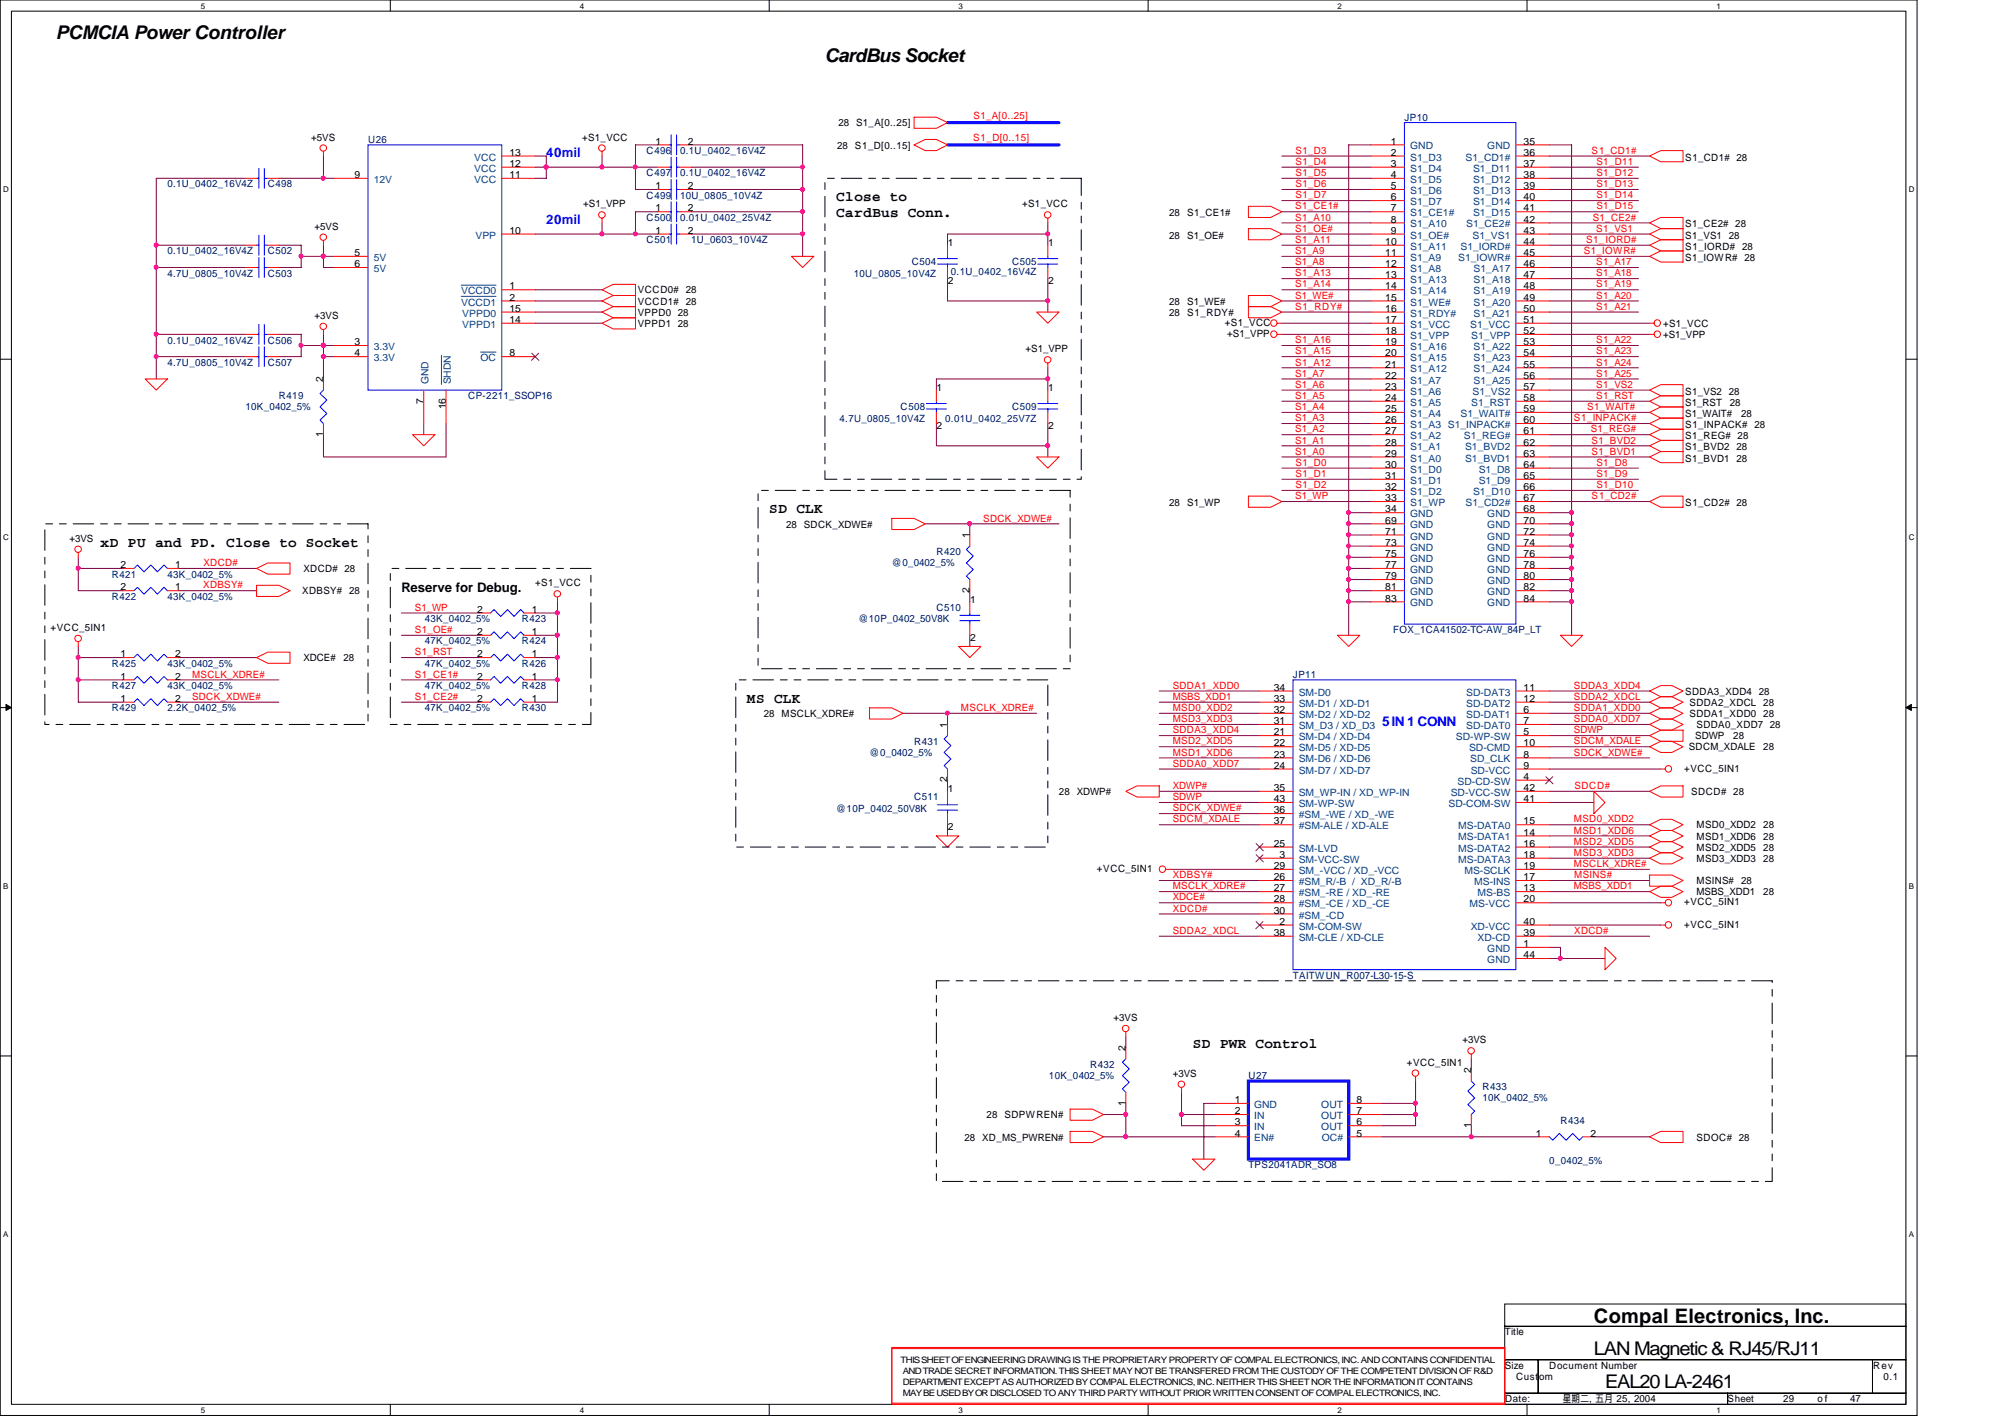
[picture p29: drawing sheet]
<svg xmlns="http://www.w3.org/2000/svg" width="297mm" height="210mm" viewBox="0 0 297 210" stroke-linecap="round" stroke-linejoin="round" font-family="sans-serif">
<defs><g id="words">
<text font-size="3" x="236.1" y="195.9">Compal Electronics, Inc.</text>
<g font-size="2.8">
<text x="8.3" y="5.8">PCMCIA Power Controller</text>
<text x="122.2" y="9.1">CardBus Socket</text>
<text x="236.1" y="200.7">LAN Magnetic &amp; RJ45/RJ11</text>
<text x="237.8" y="205.6">EAL20 LA-2461</text>
</g>
<g font-size="2.1">
<text x="123.9" y="29.8">Close to</text>
<text x="123.9" y="32.2">CardBus Conn.</text>
<text x="114" y="76">SD CLK</text>
<text x="14.9" y="81">xD PU and PD. Close to Socket</text>
<text x="110.7" y="104.1">MS CLK</text>
<text x="176.7" y="155.3">SD PWR Control</text>
</g>
<g font-size="1.9" fill="#00f">
<text x="80.9" y="23.3">40mil</text>
<text x="80.9" y="33.2">20mil</text>
<text x="204.8" y="107.5">5 IN 1 CONN</text>
</g>
<text font-size="1.9" x="59.5" y="87.7">Reserve for Debug.</text>
<g font-size="1.5" fill="#f00">
<text x="144.2" y="17.7">S1_A[0..25]</text>
<text x="144.2" y="21">S1_D[0..15]</text>
<text x="191.9" y="22.8">S1_D3</text>
<text x="235.8" y="22.8">S1_CD1#</text>
<text x="191.9" y="24.4">S1_D4</text>
<text x="191.9" y="26.1">S1_D5</text>
<text x="191.9" y="27.7">S1_D6</text>
<text x="191.9" y="29.4">S1_D7</text>
<text x="236.5" y="24.4">S1_D11</text>
<text x="236.5" y="26.1">S1_D12</text>
<text x="236.5" y="27.7">S1_D13</text>
<text x="236.5" y="29.4">S1_D14</text>
<text x="191.9" y="31">S1_CE1#</text>
<text x="191.9" y="32.7">S1_A10</text>
<text x="191.9" y="34.3">S1_OE#</text>
<text x="191.9" y="36">S1_A11</text>
<text x="235" y="36">S1_IORD#</text>
<text x="236" y="32.7">S1_CE2#</text>
<text x="236.5" y="34.3">S1_VS1</text>
<text x="236.5" y="31">S1_D15</text>
<text x="191.9" y="37.6">S1_A9</text>
<text x="191.9" y="39.3">S1_A8</text>
<text x="191.9" y="40.9">S1_A13</text>
<text x="234.7" y="37.6">S1_IOWR#</text>
<text x="236.5" y="39.3">S1_A17</text>
<text x="236.5" y="40.9">S1_A18</text>
<text x="191.9" y="42.6">S1_A14</text>
<text x="191.9" y="44.2">S1_WE#</text>
<text x="191.9" y="45.9">S1_RDY#</text>
<text x="236.5" y="42.6">S1_A19</text>
<text x="236.5" y="44.2">S1_A20</text>
<text x="236.5" y="45.9">S1_A21</text>
<text x="191.9" y="50.8">S1_A16</text>
<text x="191.9" y="52.5">S1_A15</text>
<text x="236.5" y="50.8">S1_A22</text>
<text x="236.5" y="52.5">S1_A23</text>
<text x="191.9" y="54.1">S1_A12</text>
<text x="191.9" y="55.8">S1_A7</text>
<text x="191.9" y="57.4">S1_A6</text>
<text x="191.9" y="59.1">S1_A5</text>
<text x="236.5" y="54.1">S1_A24</text>
<text x="236.5" y="55.8">S1_A25</text>
<text x="236.5" y="57.4">S1_VS2</text>
<text x="236.5" y="59.1">S1_RST</text>
<text x="191.9" y="60.7">S1_A4</text>
<text x="191.9" y="62.4">S1_A3</text>
<text x="191.9" y="64.1">S1_A2</text>
<text x="191.9" y="65.7">S1_A1</text>
<text x="233.2" y="62.4">S1_INPACK#</text>
<text x="235.2" y="60.7">S1_WAIT#</text>
<text x="235.7" y="64.1">S1_REG#</text>
<text x="235.8" y="65.7">S1_BVD2</text>
<text x="191.9" y="67.4">S1_A0</text>
<text x="191.9" y="69">S1_D0</text>
<text x="191.9" y="70.7">S1_D1</text>
<text x="235.8" y="67.4">S1_BVD1</text>
<text x="236.5" y="69">S1_D8</text>
<text x="236.5" y="70.7">S1_D9</text>
<text x="145.7" y="77.3">SDCK_XDWE#</text>
<text x="191.9" y="74">S1_WP</text>
<text x="191.9" y="72.3">S1_D2</text>
<text x="235.8" y="74">S1_CD2#</text>
<text x="236.5" y="72.3">S1_D10</text>
<text x="30.1" y="83.9">XDCD#</text>
<text x="30.1" y="87.2">XDBSY#</text>
<text x="61.5" y="90.5">S1_WP</text>
<text x="61.5" y="93.8">S1_OE#</text>
<text x="28.4" y="100.4">MSCLK_XDRE#</text>
<text x="61.5" y="97.1">S1_RST</text>
<text x="61.5" y="100.4">S1_CE1#</text>
<text x="28.4" y="103.7">SDCK_XDWE#</text>
<text x="61.5" y="103.7">S1_CE2#</text>
<text x="142.4" y="105.3">MSCLK_XDRE#</text>
<text x="173.7" y="102">SDDA1_XDD0</text>
<text x="173.7" y="103.7">MSBS_XDD1</text>
<text x="173.7" y="105.3">MSD0_XDD2</text>
<text x="173.7" y="107">MSD3_XDD3</text>
<text x="233.2" y="105.3">SDDA1_XDD0</text>
<text x="233.2" y="107">SDDA0_XDD7</text>
<text x="233.2" y="103.7">SDDA2_XDCL</text>
<text x="233.2" y="102">SDDA3_XDD4</text>
<text x="173.7" y="110.3">MSD2_XDD5</text>
<text x="173.7" y="113.6">SDDA0_XDD7</text>
<text x="173.7" y="111.9">MSD1_XDD6</text>
<text x="173.7" y="108.6">SDDA3_XDD4</text>
<text x="233.2" y="110.3">SDCM_XDALE</text>
<text x="233.2" y="111.9">SDCK_XDWE#</text>
<text x="233.2" y="108.6">SDWP</text>
<text x="173.7" y="118.5">SDWP</text>
<text x="173.7" y="116.9">XDWP#</text>
<text x="233.3" y="116.9">SDCD#</text>
<text x="173.7" y="120.2">SDCK_XDWE#</text>
<text x="173.7" y="121.8">SDCM_XDALE</text>
<text x="233.2" y="123.5">MSD1_XDD6</text>
<text x="233.2" y="125.1">MSD2_XDD5</text>
<text x="233.2" y="121.8">MSD0_XDD2</text>
<text x="173.7" y="130.1">XDBSY#</text>
<text x="173.7" y="131.7">MSCLK_XDRE#</text>
<text x="233.2" y="126.8">MSD3_XDD3</text>
<text x="233.2" y="128.4">MSCLK_XDRE#</text>
<text x="233.2" y="131.7">MSBS_XDD1</text>
<text x="233.2" y="130.1">MSINS#</text>
<text x="173.7" y="133.4">XDCE#</text>
<text x="173.8" y="135">XDCD#</text>
<text x="173.7" y="138.3">SDDA2_XDCL</text>
<text x="233.2" y="138.3">XDCD#</text>
</g>
<g font-size="1.5" fill="#000080">
<text x="208.1" y="17.9">JP10</text>
<text x="54.5" y="21.2">U26</text>
<text x="95.8" y="22.8">C496</text>
<text x="100.7" y="22.8">0.1U_0402_16V4Z</text>
<text x="24.8" y="27.8">0.1U_0402_16V4Z</text>
<text x="39.7" y="27.8">C498</text>
<text x="95.8" y="29.4">C499</text>
<text x="95.8" y="26.1">C497</text>
<text x="100.7" y="29.4">10U_0805_10V4Z</text>
<text x="100.7" y="26.1">0.1U_0402_16V4Z</text>
<text x="95.8" y="32.7">C500</text>
<text x="100.7" y="32.7">0.01U_0402_25V4Z</text>
<text x="24.8" y="41">4.7U_0805_10V4Z</text>
<text x="24.8" y="37.7">0.1U_0402_16V4Z</text>
<text x="39.7" y="41">C503</text>
<text x="39.7" y="37.7">C502</text>
<text x="95.8" y="36">C501</text>
<text x="102.4" y="36">1U_0603_10V4Z</text>
<text x="126.5" y="41">10U_0805_10V4Z</text>
<text x="135.1" y="39.3">C504</text>
<text x="140.9" y="40.8">0.1U_0402_16V4Z</text>
<text x="149.9" y="39.3">C505</text>
<text x="24.8" y="50.9">0.1U_0402_16V4Z</text>
<text x="39.7" y="50.9">C506</text>
<text x="24.8" y="54.2">4.7U_0805_10V4Z</text>
<text x="39.7" y="54.2">C507</text>
<text x="41.3" y="59.1">R419</text>
<text x="69.4" y="59.1">CP-2211_SSOP16</text>
<text x="36.4" y="60.8">10K_0402_5%</text>
<text x="124.4" y="62.4">4.7U_0805_10V4Z</text>
<text x="133.4" y="60.8">C508</text>
<text x="140" y="62.4">0.01U_0402_25V7Z</text>
<text x="149.9" y="60.8">C509</text>
<text x="132.1" y="83.9">@0_0402_5%</text>
<text x="138.7" y="82.3">R420</text>
<text x="16.5" y="85.6">R421</text>
<text x="16.5" y="88.9">R422</text>
<text x="24.8" y="85.6">43K_0402_5%</text>
<text x="24.8" y="88.9">43K_0402_5%</text>
<text x="62.9" y="92.2">43K_0402_5%</text>
<text x="62.9" y="95.5">47K_0402_5%</text>
<text x="77.3" y="92.2">R423</text>
<text x="77.3" y="95.5">R424</text>
<text x="127.2" y="92.2">@10P_0402_50V8K</text>
<text x="138.7" y="90.5">C510</text>
<text x="206.4" y="93.8">FOX_1CA41502-TC-AW_84P_LT</text>
<text x="16.5" y="98.8">R425</text>
<text x="24.8" y="98.8">43K_0402_5%</text>
<text x="62.9" y="98.8">47K_0402_5%</text>
<text x="77.3" y="98.8">R426</text>
<text x="191.6" y="100.4">JP11</text>
<text x="16.5" y="105.4">R429</text>
<text x="16.5" y="102.1">R427</text>
<text x="24.8" y="105.4">2.2K_0402_5%</text>
<text x="24.8" y="102.1">43K_0402_5%</text>
<text x="62.9" y="102.1">47K_0402_5%</text>
<text x="62.9" y="105.4">47K_0402_5%</text>
<text x="77.3" y="102.1">R428</text>
<text x="77.3" y="105.4">R430</text>
<text x="128.8" y="112">@0_0402_5%</text>
<text x="135.4" y="110.3">R431</text>
<text x="135.4" y="118.6">C511</text>
<text x="123.9" y="120.2">@10P_0402_50V8K</text>
<text x="191.6" y="145">TAITWUN_R007-L30-15-S</text>
<text x="155.4" y="159.9">10K_0402_5%</text>
<text x="161.5" y="158.2">R432</text>
<text x="185" y="159.9">U27</text>
<text x="219.6" y="161.5">R433</text>
<text x="219.6" y="163.2">10K_0402_5%</text>
<text x="231.2" y="166.5">R434</text>
<text x="185" y="173.1">TPS2041ADR_SO8</text>
<text x="229.5" y="172.4">0_0402_5%</text>
</g>
<g font-size="1.5">
<text x="46.1" y="20.8">+5VS</text>
<text x="75.5" y="23.1">13</text>
<text x="86.2" y="20.8">+S1_VCC</text>
<text x="97.1" y="21.4">1</text>
<text x="101.9" y="21.4">2</text>
<text x="124" y="22.1">28 S1_D[0..15]</text>
<text x="124.2" y="18.7">28 S1_A[0..25]</text>
<text x="206.1" y="21.4">1</text>
<text x="206.1" y="23.1">2</text>
<text x="225.7" y="21.4">35</text>
<text x="225.7" y="23.1">36</text>
<text x="249.7" y="23.8">S1_CD1# 28</text>
<text x="52.5" y="26.4">9</text>
<text x="75.5" y="26.4">11</text>
<text x="75.5" y="24.7">12</text>
<text x="97.1" y="28">1</text>
<text x="101.9" y="28">2</text>
<text x="206.1" y="24.7">3</text>
<text x="206.1" y="26.4">4</text>
<text x="206.1" y="28">5</text>
<text x="206.1" y="29.7">6</text>
<text x="225.7" y="24.7">37</text>
<text x="225.7" y="26.4">38</text>
<text x="225.7" y="28">39</text>
<text x="225.7" y="29.7">40</text>
<text x="46.6" y="34">+5VS</text>
<text x="75.5" y="34.6">10</text>
<text x="86.4" y="30.7">+S1_VPP</text>
<text x="97.1" y="34.6">1</text>
<text x="97.1" y="31.3">1</text>
<text x="101.9" y="34.6">2</text>
<text x="101.9" y="31.3">2</text>
<text x="151.4" y="30.7">+S1_VCC</text>
<text x="173.2" y="32">28</text>
<text x="173.2" y="35.3">28</text>
<text x="175.9" y="32">S1_CE1#</text>
<text x="175.9" y="35.3">S1_OE#</text>
<text x="206.1" y="31.3">7</text>
<text x="206.1" y="33">8</text>
<text x="206.1" y="34.6">9</text>
<text x="225.7" y="33">42</text>
<text x="225.7" y="31.3">41</text>
<text x="225.7" y="34.6">43</text>
<text x="249.7" y="33.7">S1_CE2# 28</text>
<text x="249.7" y="35.3">S1_VS1 28</text>
<text x="52.5" y="37.9">5</text>
<text x="52.5" y="39.6">6</text>
<text x="140.4" y="36.5">1</text>
<text x="155.3" y="36.5">1</text>
<text x="205.2" y="36.3">10</text>
<text x="205.2" y="37.9">11</text>
<text x="205.2" y="39.6">12</text>
<text x="205.2" y="41.2">13</text>
<text x="225.7" y="36.3">44</text>
<text x="225.7" y="37.9">45</text>
<text x="225.7" y="39.6">46</text>
<text x="225.7" y="41.2">47</text>
<text x="249.7" y="37">S1_IORD# 28</text>
<text x="249.7" y="38.7">S1_IOWR#</text>
<text x="258.4" y="38.7">28</text>
<text x="46.6" y="47.2">+3VS</text>
<text x="75.5" y="47.8">14</text>
<text x="75.5" y="46.2">15</text>
<text x="75.5" y="42.9">1</text>
<text x="75.5" y="44.5">2</text>
<text x="94.5" y="43.5">VCCD0# 28</text>
<text x="94.5" y="45.1">VCCD1# 28</text>
<text x="94.5" y="46.8">VPPD0 28</text>
<text x="140.4" y="42.1">2</text>
<text x="155.3" y="42.1">2</text>
<text x="173.2" y="45.1">28</text>
<text x="173.2" y="46.8">28</text>
<text x="175.9" y="45.1">S1_WE#</text>
<text x="175.9" y="46.8">S1_RDY#</text>
<text x="205.2" y="42.9">14</text>
<text x="205.2" y="44.5">15</text>
<text x="205.2" y="46.2">16</text>
<text x="205.2" y="47.8">17</text>
<text x="225.7" y="42.9">48</text>
<text x="225.7" y="44.5">49</text>
<text x="225.7" y="46.2">50</text>
<text x="225.7" y="47.8">51</text>
<text x="52.5" y="51.1">3</text>
<text x="52.5" y="52.8">4</text>
<text x="75.5" y="52.8">8</text>
<text x="94.5" y="48.4">VPPD1 28</text>
<text x="151.9" y="52.2">+S1_VPP</text>
<text x="181.5" y="48.3">+S1_VCC</text>
<text x="181.8" y="49.9">+S1_VPP</text>
<text x="205.2" y="49.5">18</text>
<text x="205.2" y="51.1">19</text>
<text x="205.2" y="52.8">20</text>
<text x="225.7" y="49.5">52</text>
<text x="225.7" y="51.1">53</text>
<text x="225.7" y="52.8">54</text>
<text x="246.4" y="50.1">+S1_VPP</text>
<text x="246.4" y="48.4">+S1_VCC</text>
<text x="47.9" y="56.6" transform="rotate(-90 47.9 56.6)">2</text>
<text x="62.7" y="59.8" transform="rotate(-90 62.7 59.8)">7</text>
<text x="138.8" y="58">1</text>
<text x="155.3" y="58">1</text>
<text x="205.2" y="54.4">21</text>
<text x="205.2" y="56.1">22</text>
<text x="205.2" y="57.7">23</text>
<text x="205.2" y="59.4">24</text>
<text x="225.7" y="59.4">58</text>
<text x="225.7" y="54.4">55</text>
<text x="225.7" y="56.1">56</text>
<text x="225.7" y="57.7">57</text>
<text x="249.7" y="58.5">S1_VS2 28</text>
<text x="47.9" y="64.7" transform="rotate(-90 47.9 64.7)">1</text>
<text x="66" y="60.6" transform="rotate(-90 66 60.6)">16</text>
<text x="138.8" y="63.6">2</text>
<text x="155.3" y="63.6">2</text>
<text x="205.2" y="61">25</text>
<text x="205.2" y="62.7">26</text>
<text x="205.2" y="64.3">27</text>
<text x="205.2" y="66">28</text>
<text x="225.7" y="61">59</text>
<text x="225.7" y="66">62</text>
<text x="225.7" y="62.7">60</text>
<text x="225.7" y="64.3">61</text>
<text x="249.7" y="60.1">S1_RST</text>
<text x="249.7" y="61.8">S1_WAIT#</text>
<text x="249.7" y="63.4">S1_INPACK# 28</text>
<text x="249.7" y="65.1">S1_REG# 28</text>
<text x="256.3" y="60.1">28</text>
<text x="257.9" y="61.8">28</text>
<text x="205.2" y="67.6">29</text>
<text x="205.2" y="69.3">30</text>
<text x="205.2" y="71">31</text>
<text x="225.7" y="69.3">64</text>
<text x="225.7" y="71">65</text>
<text x="225.7" y="67.6">63</text>
<text x="249.7" y="66.7">S1_BVD2 28</text>
<text x="249.7" y="68.4">S1_BVD1 28</text>
<text x="173.2" y="75">28</text>
<text x="175.9" y="75">S1_WP</text>
<text x="205.2" y="72.6">32</text>
<text x="205.2" y="74.3">33</text>
<text x="205.2" y="75.9">34</text>
<text x="205.2" y="77.6">69</text>
<text x="225.7" y="74.3">67</text>
<text x="225.7" y="75.9">68</text>
<text x="225.7" y="77.6">70</text>
<text x="225.7" y="72.6">66</text>
<text x="249.7" y="75">S1_CD2# 28</text>
<text x="10.3" y="80.3">+3VS</text>
<text x="116.5" y="78.1">28 SDCK_XDWE#</text>
<text x="143.6" y="79.8" transform="rotate(-90 143.6 79.8)">1</text>
<text x="205.2" y="79.2">71</text>
<text x="205.2" y="80.9">73</text>
<text x="205.2" y="82.5">75</text>
<text x="225.7" y="79.2">72</text>
<text x="225.7" y="80.9">74</text>
<text x="225.7" y="82.5">76</text>
<text x="17.9" y="84.2">2</text>
<text x="17.9" y="87.5">2</text>
<text x="25.9" y="84.2">1</text>
<text x="25.9" y="87.5">1</text>
<text x="44.8" y="88.1">XDBSY# 28</text>
<text x="45" y="84.8">XDCD# 28</text>
<text x="79.3" y="86.9">+S1_VCC</text>
<text x="143.6" y="87.8" transform="rotate(-90 143.6 87.8)">2</text>
<text x="143.7" y="89.3">1</text>
<text x="205.2" y="84.2">77</text>
<text x="205.2" y="85.8">79</text>
<text x="205.2" y="87.5">81</text>
<text x="205.2" y="89.1">83</text>
<text x="225.7" y="84.2">78</text>
<text x="225.7" y="85.8">80</text>
<text x="225.7" y="87.5">82</text>
<text x="225.7" y="89.1">84</text>
<text x="7.5" y="93.5">+VCC_5IN1</text>
<text x="70.7" y="90.8">2</text>
<text x="70.7" y="94.1">2</text>
<text x="78.8" y="90.8">1</text>
<text x="78.8" y="94.1">1</text>
<text x="143.7" y="95">2</text>
<text x="17.9" y="100.7">1</text>
<text x="17.9" y="97.4">1</text>
<text x="25.9" y="100.7">2</text>
<text x="25.9" y="97.4">2</text>
<text x="45" y="98">XDCE#</text>
<text x="50.9" y="98">28</text>
<text x="70.7" y="97.4">2</text>
<text x="70.7" y="100.7">2</text>
<text x="78.8" y="97.4">1</text>
<text x="78.8" y="100.7">1</text>
<text x="17.9" y="104">1</text>
<text x="25.9" y="104">2</text>
<text x="70.7" y="104">2</text>
<text x="78.8" y="104">1</text>
<text x="113.2" y="106.2">28 MSCLK_XDRE#</text>
<text x="140.3" y="107.8" transform="rotate(-90 140.3 107.8)">1</text>
<text x="188.7" y="102.3">34</text>
<text x="188.7" y="105.6">32</text>
<text x="188.7" y="104">33</text>
<text x="188.7" y="107.3">31</text>
<text x="225.7" y="104">12</text>
<text x="225.7" y="107.3">7</text>
<text x="225.7" y="102.3">11</text>
<text x="225.7" y="105.6">6</text>
<text x="249.7" y="102.9">SDDA3_XDD4 28</text>
<text x="250.3" y="104.6">SDDA2_XDCL</text>
<text x="250.3" y="106.2">SDDA1_XDD0</text>
<text x="251.3" y="107.9">SDDA0_XDD7 28</text>
<text x="261.2" y="104.6">28</text>
<text x="261.2" y="106.2">28</text>
<text x="188.7" y="108.9">21</text>
<text x="188.7" y="112.2">23</text>
<text x="188.7" y="110.6">22</text>
<text x="188.7" y="113.9">24</text>
<text x="225.7" y="110.6">10</text>
<text x="225.7" y="113.9">9</text>
<text x="225.7" y="112.2">8</text>
<text x="225.7" y="108.9">5</text>
<text x="250.2" y="111.2">SDCM_XDALE</text>
<text x="251.2" y="109.5">SDWP</text>
<text x="256.8" y="109.5">28</text>
<text x="261.2" y="111.2">28</text>
<text x="140.3" y="115.9" transform="rotate(-90 140.3 115.9)">2</text>
<text x="140.4" y="117.4">1</text>
<text x="156.9" y="117.8">28 XDWP#</text>
<text x="188.7" y="117.2">35</text>
<text x="188.7" y="118.8">43</text>
<text x="225.7" y="115.5">4</text>
<text x="225.7" y="118.8">41</text>
<text x="225.7" y="117.2">42</text>
<text x="249.5" y="114.3">+VCC_5IN1</text>
<text x="250.5" y="117.8">SDCD# 28</text>
<text x="140.4" y="123">2</text>
<text x="188.7" y="122.1">37</text>
<text x="188.7" y="125.4">25</text>
<text x="188.7" y="120.5">36</text>
<text x="225.7" y="122.1">15</text>
<text x="225.7" y="123.8">14</text>
<text x="225.7" y="125.4">16</text>
<text x="251.3" y="122.7">MSD0_XDD2</text>
<text x="251.3" y="124.4">MSD1_XDD6</text>
<text x="261.2" y="122.7">28</text>
<text x="261.2" y="124.4">28</text>
<text x="162.5" y="129.2">+VCC_5IN1</text>
<text x="188.7" y="128.7">29</text>
<text x="188.7" y="130.4">26</text>
<text x="189.6" y="127.1">3</text>
<text x="225.7" y="130.4">17</text>
<text x="225.7" y="127.1">18</text>
<text x="225.7" y="128.7">19</text>
<text x="251.3" y="126">MSD2_XDD5</text>
<text x="251.3" y="127.7">MSD3_XDD3</text>
<text x="251.3" y="131">MSINS# 28</text>
<text x="261.2" y="126">28</text>
<text x="261.2" y="127.7">28</text>
<text x="188.7" y="132">27</text>
<text x="188.7" y="135.3">30</text>
<text x="188.7" y="133.7">28</text>
<text x="189.6" y="137">2</text>
<text x="225.7" y="137">40</text>
<text x="225.7" y="132">13</text>
<text x="225.7" y="133.7">20</text>
<text x="249.5" y="137.4">+VCC_5IN1</text>
<text x="249.5" y="134.1">+VCC_5IN1</text>
<text x="251.3" y="132.6">MSBS_XDD1</text>
<text x="261.2" y="132.6">28</text>
<text x="188.7" y="138.6">38</text>
<text x="225.7" y="140.3">1</text>
<text x="225.7" y="141.9">44</text>
<text x="225.7" y="138.6">39</text>
<text x="165" y="151.3">+3VS</text>
<text x="166.7" y="155.7" transform="rotate(-90 166.7 155.7)">2</text>
<text x="216.7" y="154.6">+3VS</text>
<text x="173.7" y="159.5">+3VS</text>
<text x="208.4" y="157.9">+VCC_5IN1</text>
<text x="217.9" y="159" transform="rotate(-90 217.9 159)">2</text>
<text x="146.2" y="165.7">28 SDPWREN#</text>
<text x="166.7" y="163.8" transform="rotate(-90 166.7 163.8)">1</text>
<text x="183" y="163.4">1</text>
<text x="183" y="165.1">2</text>
<text x="183" y="166.7">3</text>
<text x="201" y="166.7">6</text>
<text x="201" y="165.1">7</text>
<text x="201" y="163.4">8</text>
<text x="217.9" y="167.1" transform="rotate(-90 217.9 167.1)">1</text>
<text x="142.9" y="169">28 XD_MS_PWREN#</text>
<text x="183" y="168.4">4</text>
<text x="201" y="168.4">5</text>
<text x="227.5" y="168.4">1</text>
<text x="235.6" y="168.4">2</text>
<text x="251.3" y="169">SDOC# 28</text>
<text x="222.9" y="197.8">Title</text>
<text x="222.9" y="202.8">Size</text>
<text x="229.5" y="202.8">Document Number</text>
<text x="277.5" y="202.8">Rev</text>
<text x="223" y="207.7">Date:</text>
<text x="224.6" y="204.4">Custom</text>
<text x="231.5" y="207.7">星期二 五月 25, 2004</text>
<text x="235.5" y="207.7">,</text>
<text x="255.9" y="207.7">Sheet</text>
<text x="264.2" y="207.7">29</text>
<text x="269.3" y="207.7">o f</text>
<text x="274.1" y="207.7">47</text>
<text x="279.1" y="204.4">0.1</text>
</g>
<g font-size="1.5" fill="#004080">
<text x="70.3" y="23.8">VCC</text>
<text x="208.9" y="22.1">GND</text>
<text x="208.9" y="23.8">S1_D3</text>
<text x="217.1" y="23.8">S1_CD1#</text>
<text x="220.3" y="22.1">GND</text>
<text x="55.4" y="27.1">12V</text>
<text x="70.3" y="27.1">VCC</text>
<text x="70.3" y="25.4">VCC</text>
<text x="208.9" y="25.4">S1_D4</text>
<text x="208.9" y="27.1">S1_D5</text>
<text x="208.9" y="28.7">S1_D6</text>
<text x="218.2" y="25.4">S1_D11</text>
<text x="218.2" y="27.1">S1_D12</text>
<text x="218.2" y="28.7">S1_D13</text>
<text x="70.4" y="35.3">VPP</text>
<text x="208.9" y="30.4">S1_D7</text>
<text x="208.9" y="32">S1_CE1#</text>
<text x="208.9" y="33.7">S1_A10</text>
<text x="208.9" y="35.3">S1_OE#</text>
<text x="217.2" y="33.7">S1_CE2#</text>
<text x="218.1" y="35.3">S1_VS1</text>
<text x="218.2" y="30.4">S1_D14</text>
<text x="218.2" y="32">S1_D15</text>
<text x="55.4" y="38.7">5V</text>
<text x="55.4" y="40.3">5V</text>
<text x="208.9" y="37">S1_A11</text>
<text x="208.9" y="38.7">S1_A9</text>
<text x="208.9" y="40.3">S1_A8</text>
<text x="208.9" y="42">S1_A13</text>
<text x="216" y="38.7">S1_IOWR#</text>
<text x="216.4" y="37">S1_IORD#</text>
<text x="218.3" y="40.3">S1_A17</text>
<text x="218.3" y="42">S1_A18</text>
<text x="68.3" y="43.6">VCCD0</text>
<text x="68.3" y="45.3">VCCD1</text>
<text x="68.5" y="46.9">VPPD0</text>
<text x="208.9" y="43.6">S1_A14</text>
<text x="208.9" y="45.3">S1_WE#</text>
<text x="208.9" y="46.9">S1_RDY#</text>
<text x="218.3" y="43.6">S1_A19</text>
<text x="218.3" y="45.3">S1_A20</text>
<text x="218.3" y="46.9">S1_A21</text>
<text x="55.4" y="51.9">3.3V</text>
<text x="55.4" y="53.5">3.3V</text>
<text x="68.5" y="48.6">VPPD1</text>
<text x="71.2" y="53.5">OC</text>
<text x="208.9" y="48.6">S1_VCC</text>
<text x="208.9" y="50.2">S1_VPP</text>
<text x="208.9" y="51.9">S1_A16</text>
<text x="208.9" y="53.5">S1_A15</text>
<text x="217.8" y="48.6">S1_VCC</text>
<text x="218" y="50.2">S1_VPP</text>
<text x="218.3" y="51.9">S1_A22</text>
<text x="218.3" y="53.5">S1_A23</text>
<text x="63.5" y="56.9" transform="rotate(-90 63.5 56.9)">GND</text>
<text x="66.8" y="56.9" transform="rotate(-90 66.8 56.9)">SHDN</text>
<text x="208.9" y="55.2">S1_A12</text>
<text x="208.9" y="56.8">S1_A7</text>
<text x="208.9" y="58.5">S1_A6</text>
<text x="218.1" y="58.5">S1_VS2</text>
<text x="218.3" y="55.2">S1_A24</text>
<text x="218.3" y="56.8">S1_A25</text>
<text x="208.9" y="60.1">S1_A5</text>
<text x="208.9" y="61.8">S1_A4</text>
<text x="208.9" y="63.4">S1_A3 S1_INPACK#</text>
<text x="208.9" y="65.1">S1_A2</text>
<text x="216.4" y="61.8">S1_WAIT#</text>
<text x="216.9" y="65.1">S1_REG#</text>
<text x="218" y="60.1">S1_RST</text>
<text x="208.9" y="66.7">S1_A1</text>
<text x="208.9" y="68.4">S1_A0</text>
<text x="208.9" y="70">S1_D0</text>
<text x="208.9" y="71.7">S1_D1</text>
<text x="217" y="66.7">S1_BVD2</text>
<text x="217" y="68.4">S1_BVD1</text>
<text x="219.1" y="70">S1_D8</text>
<text x="219.1" y="71.7">S1_D9</text>
<text x="208.9" y="73.3">S1_D2</text>
<text x="208.9" y="75">S1_WP</text>
<text x="208.9" y="76.6">GND</text>
<text x="217.1" y="75">S1_CD2#</text>
<text x="218.2" y="73.3">S1_D10</text>
<text x="220.3" y="76.6">GND</text>
<text x="208.9" y="78.3">GND</text>
<text x="208.9" y="79.9">GND</text>
<text x="208.9" y="81.6">GND</text>
<text x="208.9" y="83.2">GND</text>
<text x="220.3" y="78.3">GND</text>
<text x="220.3" y="79.9">GND</text>
<text x="220.3" y="81.6">GND</text>
<text x="220.3" y="83.2">GND</text>
<text x="208.9" y="84.9">GND</text>
<text x="208.9" y="86.5">GND</text>
<text x="208.9" y="88.2">GND</text>
<text x="208.9" y="89.8">GND</text>
<text x="220.3" y="84.9">GND</text>
<text x="220.3" y="86.5">GND</text>
<text x="220.3" y="88.2">GND</text>
<text x="220.3" y="89.8">GND</text>
<text x="192.4" y="103">SM-D0</text>
<text x="192.4" y="106.3">SM-D2 / XD-D2</text>
<text x="192.4" y="104.7">SM-D1 / XD-D1</text>
<text x="192.4" y="108">SM_D3 / XD_D3</text>
<text x="217.2" y="104.7">SD-DAT2</text>
<text x="217.2" y="108">SD-DAT0</text>
<text x="217.2" y="103">SD-DAT3</text>
<text x="217.2" y="106.3">SD-DAT1</text>
<text x="192.4" y="109.6">SM-D4 / XD-D4</text>
<text x="192.4" y="112.9">SM-D6 / XD-D6</text>
<text x="192.4" y="111.3">SM-D5 / XD-D5</text>
<text x="215.7" y="109.6">SD-WP-SW</text>
<text x="217.6" y="111.3">SD-CMD</text>
<text x="217.8" y="112.9">SD_CLK</text>
<text x="192.4" y="117.9">SM_WP-IN / XD_WP-IN</text>
<text x="192.4" y="114.6">SM-D7 / XD-D7</text>
<text x="192.4" y="119.5">SM-WP-SW</text>
<text x="214.6" y="119.5">SD-COM-SW</text>
<text x="214.9" y="117.9">SD-VCC-SW</text>
<text x="215.9" y="116.2">SD-CD-SW</text>
<text x="217.9" y="114.6">SD-VCC</text>
<text x="192.4" y="122.9">#SM-ALE / XD-ALE</text>
<text x="192.4" y="121.2">#SM_-WE / XD_-WE</text>
<text x="216" y="122.9">MS-DATA0</text>
<text x="216" y="124.5">MS-DATA1</text>
<text x="192.4" y="129.5">SM_-VCC / XD_-VCC</text>
<text x="192.4" y="126.2">SM-LVD</text>
<text x="192.4" y="131.1">#SM_R/-B / XD_R/-B</text>
<text x="192.4" y="127.8">SM-VCC-SW</text>
<text x="216" y="127.8">MS-DATA3</text>
<text x="216" y="126.2">MS-DATA2</text>
<text x="217" y="129.5">MS-SCLK</text>
<text x="218.4" y="131.1">MS-INS</text>
<text x="192.4" y="132.8">#SM_-RE / XD_-RE</text>
<text x="192.4" y="136.1">#SM_-CD</text>
<text x="192.4" y="134.4">#SM_-CE / XD_-CE</text>
<text x="192.4" y="137.7">SM-COM-SW</text>
<text x="217.7" y="134.4">MS-VCC</text>
<text x="217.9" y="137.7">XD-VCC</text>
<text x="218.9" y="132.8">MS-BS</text>
<text x="192.4" y="139.4">SM-CLE / XD-CLE</text>
<text x="218.9" y="139.4">XD-CD</text>
<text x="220.3" y="141">GND</text>
<text x="220.3" y="142.7">GND</text>
<text x="185.8" y="164.1">GND</text>
<text x="185.8" y="165.8">IN</text>
<text x="185.8" y="167.4">IN</text>
<text x="195.7" y="167.4">OUT</text>
<text x="195.7" y="165.8">OUT</text>
<text x="195.7" y="164.1">OUT</text>
<text x="185.8" y="169.1">EN#</text>
<text x="195.8" y="169.1">OC#</text>
</g>
<g font-size="1.3">
<text x="133.4" y="201.9">THIS SHEET OF ENGINEERING DRAWING IS THE PROPRIETARY PROPERTY OF COMPAL ELECTRONICS, INC. AND CONTAINS CONFIDENTIAL</text>
<text x="133.8" y="203.6">AND TRADE SECRET INFORMATION. THIS SHEET MAY NOT BE TRANSFERED FROM THE CUSTODY OF THE COMPETENT DIVISION OF R&amp;D</text>
<text x="133.8" y="206.8">MAY BE USED BY OR DISCLOSED TO ANY THIRD PARTY WITHOUT PRIOR WRITTEN CONSENT OF COMPAL ELECTRONICS, INC.</text>
<text x="133.8" y="205.2">DEPARTMENT EXCEPT AS AUTHORIZED BY COMPAL ELECTRONICS, INC. NEITHER THIS SHEET NOR THE INFORMATION IT CONTAINS</text>
</g>
<g font-size="1.2">
<text x="29.8" y="1.3">5</text>
<text x="85.9" y="1.3">4</text>
<text x="142" y="1.3">3</text>
<text x="198.2" y="1.3">2</text>
<text x="254.3" y="1.3">1</text>
<text x=".5" y="28.5">D</text>
<text x="282.8" y="28.5">D</text>
<text x=".5" y="80.1">C</text>
<text x="282.8" y="80.1">C</text>
<text x=".5" y="131.7">B</text>
<text x="282.8" y="131.7">B</text>
<text x=".5" y="183.3">A</text>
<text x="282.8" y="183.3">A</text>
<text x="29.8" y="209.3">5</text>
<text x="85.9" y="209.3">4</text>
<text x="142" y="209.3">3</text>
<text x="198.2" y="209.3">2</text>
<text x="254.3" y="209.3">1</text>
</g>
</g></defs>
<path d="M0 0h284v209.7h-284zM1.7 1.7h280.7v206.3h-280.7z" fill="none" stroke="#000" stroke-width=".15"/>
<g fill="#fff">
<path d="M29.8 .2h.5v1.3h-.5z"/>
<path d="M29.8 208.2h.5v1.3h-.5z"/>
</g>
<path d="M57.8 0v1.7M57.8 208v1.7" fill="none" stroke="#000" stroke-width=".15"/>
<g fill="#fff">
<path d="M85.9 .2h.6v1.3h-.6z"/>
<path d="M85.9 208.2h.6v1.3h-.6z"/>
</g>
<path d="M114 0v1.7M114 208v1.7" fill="none" stroke="#000" stroke-width=".15"/>
<g fill="#fff">
<path d="M142 .2h.6v1.3h-.6z"/>
<path d="M142 208.2h.6v1.3h-.6z"/>
</g>
<path d="M170.1 0v1.7M170.1 208v1.7" fill="none" stroke="#000" stroke-width=".15"/>
<g fill="#fff">
<path d="M198.2 .2h.6v1.3h-.6z"/>
<path d="M198.2 208.2h.6v1.3h-.6z"/>
</g>
<path d="M226.2 0v1.7M226.2 208v1.7" fill="none" stroke="#000" stroke-width=".15"/>
<g fill="#fff">
<path d="M254.3 .2h.6v1.3h-.6z"/>
<path d="M254.3 208.2h.6v1.3h-.6z"/>
<path d="M.5 27.4h.8v1.3h-.8z"/>
<path d="M282.8 27.4h.8v1.3h-.8z"/>
<path d="M.5 79h.8v1.3h-.8z"/>
<path d="M282.8 79h.8v1.3h-.8z"/>
</g>
<path d="M0 53.2h1.7M282.4 53.2h1.6" fill="none" stroke="#000" stroke-width=".15"/>
<g fill="#fff">
<path d="M.5 130.6h.7v1.3h-.7z"/>
<path d="M282.8 130.6h.7v1.3h-.7z"/>
</g>
<path d="M0 104.8h1.7M282.4 104.8h1.6" fill="none" stroke="#000" stroke-width=".15"/>
<path d="M.9 104.4l.8 .4-.8 .4zM282.4 104.8l.8-.4v.8z" fill="#000" stroke="#000" stroke-width=".15"/>
<g fill="#fff">
<path d="M.5 182.2h.7v1.3h-.7z"/>
<path d="M282.8 182.2h.7v1.3h-.7z"/>
</g>
<path d="M0 156.4h1.7M282.4 156.4h1.6M222.9 193.2h59.5v3.3h-59.5zM222.9 196.5h59.5v4.9h-59.5zM222.9 201.4h5v5h-5zM222.9 206.4h33v1.6h-33zM227.9 201.4h49.5v5h-49.5zM255.9 206.4h26.5v1.6h-26.5zM277.4 201.4h5v5h-5z" fill="none" stroke="#000" stroke-width=".15"/>
<g fill="none" stroke="#800040" stroke-width=".15">
<path d="M23.2 36.3h13.2M23.2 39.6h13.2M36.4 26.4h-13.2v29.7M41.3 26.4h8.3M41.3 36.3h3.3v3.3h-3.3M44.6 38h5M47.9 36.3v3.3h1.7M47.9 23.1v3.3M79.3 23.1h1.6v3.3h-1.6M79.3 24.8h18.1M79.3 34.7h18.1M89.2 23.1v1.7"/>
<path d="M89.2 33v1.7M97.4 21.5h-3.3v6.6h3.3M97.4 31.4h-3.3v3.3M102.4 31.4h16.5v3.3M102.4 21.5h16.5v9.9M102.4 24.8h16.5M102.4 28.1h16.5M102.4 34.7h16.5M118.9 34.7v3.3M155.2 34.7h-14.8v1.6M155.2 33v3.3M189.9 23.1h13.2"/>
<path d="M189.9 24.8h13.2M189.9 26.4h13.2M189.9 28.1h13.2M189.9 29.7h13.2M189.9 31.4h13.2M189.9 33h13.2M189.9 34.7h13.2M189.9 36.3h13.2M189.9 38h13.2M189.9 39.6h13.2M203.1 21.5h-3.3v59.4M229.5 23.1h14.9"/>
<path d="M229.5 21.5h3.3v72.6M229.5 24.8h13.2M229.5 26.4h13.2M229.5 28.1h13.2M229.5 29.7h13.2M229.5 31.4h13.2M229.5 33h14.9M229.5 34.7h14.9M229.5 36.3h14.9M229.5 38h14.9M229.5 39.6h13.2M23.2 49.5h13.2"/>
<path d="M23.2 52.8h13.2M41.3 49.5h3.3v3.3h-3.3M44.6 51.2h5M47.9 49.5v3.3h1.7M47.9 52.8h.1M47.9 52.8v3.3M79.3 47.9h9.9M79.3 42.9h9.9M79.3 44.6h9.9M79.3 46.2h9.9M140.4 41.3v3.3h14.8M155.2 56.1h-16.5v1.7"/>
<path d="M155.2 41.3v4.9M155.2 54.5v3.3M189.9 49.5h13.2M189.9 47.9h13.2M189.9 41.3h13.2M189.9 42.9h13.2M189.9 44.6h13.2M189.9 46.2h13.2M189.9 51.2h13.2M189.9 52.8h13.2M189.9 54.5h13.2M189.9 56.1h13.2"/>
<path d="M189.9 57.8h13.2M189.9 59.4h13.2M229.5 49.5h14.9M229.5 47.9h14.9M229.5 41.3h13.2M229.5 42.9h13.2M229.5 44.6h13.2M229.5 46.2h13.2M229.5 51.2h13.2M229.5 52.8h13.2M229.5 54.5h13.2M229.5 56.1h13.2"/>
<path d="M229.5 57.8h14.9M229.5 59.4h14.9M62.8 62.7v1.7M66.1 62.7v5h-18.2v-3.3M137.1 77.6h19.8M138.7 62.7v3.3h16.5M143.7 77.6v1.6M155.2 62.7v5M189.9 61.1h13.2M189.9 62.7h13.2M189.9 64.4h13.2M189.9 66h13.2"/>
<path d="M189.9 67.7h13.2M189.9 69.3h13.2M189.9 71h13.2M189.9 72.6h13.2M189.9 74.3h13.2M199.8 79.2h3.3M199.8 77.6h3.3M199.8 75.9h3.3M229.5 79.2h3.3M229.5 77.6h3.3M229.5 61.1h14.9M229.5 62.7h14.9"/>
<path d="M229.5 64.4h14.9M229.5 66h14.9M229.5 67.7h14.9M229.5 69.3h13.2M229.5 71h13.2M229.5 72.6h13.2M229.5 74.3h14.9M229.5 75.9h3.3M11.6 95.8v8.2h6.6M11.6 82.5v5h6.6M11.6 84.2h6.6M11.6 97.4h6.6"/>
<path d="M26.5 87.5h11.5M26.5 84.2h11.5M26.5 97.4h11.5M59.5 97.4h11.5M59.5 90.8h11.5M59.5 94.1h11.5M79.3 97.4h3.3M79.3 90.8h3.3M79.3 94.1h3.3M82.6 89.2v14.8h-3.3M143.7 87.5v1.7M143.7 94.1v1.7"/>
<path d="M199.8 82.5v1.7h3.3M199.8 80.9v1.6h3.3M199.8 84.2v9.9M199.8 80.9h3.3M199.8 89.2h3.3M199.8 85.9h3.3M199.8 87.5h3.3M229.5 80.9h3.3M229.5 89.2h3.3M229.5 85.9h3.3M229.5 87.5h3.3M229.5 82.5h3.3"/>
<path d="M229.5 84.2h3.3M11.6 100.7h6.6M26.5 104h14.8M26.5 100.7h14.8M59.5 104h11.5M59.5 100.7h11.5M79.3 100.7h3.3M133.8 105.7h19.8M140.4 105.7v1.6M140.4 115.6v1.6M171.7 105.7h14.9M171.7 107.3h14.9"/>
<path d="M171.7 110.6h14.9M171.7 104h14.9M171.7 102.4h14.9M171.7 112.3h14.9M171.7 113.9h14.9M171.7 109h14.9M171.7 117.2h14.9M171.7 118.9h14.9M229.5 105.7h14.9M229.5 107.3h14.9M229.5 110.6h14.9M229.5 104h14.9"/>
<path d="M229.5 102.4h14.9M229.5 112.3h14.9M229.5 113.9h16.5M229.5 109h14.9M229.5 117.2h14.9M229.5 118.9h6.6M140.4 122.2v1.6M171.7 135.4h14.9M171.7 122.2h14.9M171.7 132.1h14.9M171.7 130.4h14.9M171.7 133.7h14.9"/>
<path d="M171.7 138.7h14.9M171.7 120.5h14.9M173.4 128.8h13.2M229.5 123.8h14.9M229.5 125.5h14.9M229.5 122.2h14.9M229.5 127.1h14.9M229.5 128.8h14.9M229.5 132.1h14.9M229.5 130.4h14.9M229.5 137h16.5M229.5 133.7h16.5"/>
<path d="M229.5 138.7h14.9M166.8 153.5v1.7M218 156.8v1.7M229.5 140.3h1.7v1.7h6.6M229.5 142h1.7M163.5 168.4h16.5M163.5 165.1h3.3M166.8 163.4v5M175 161.8v3.3h5M175 165.1v1.7h5M180 163.4h-1.7v8.3M204.8 168.4h23.1"/>
<path d="M204.8 163.4h4.9M204.8 165.1h4.9M209.7 160.1v6.7h-4.9M218 166.8v1.6M236.1 168.4h8.3"/>
</g>
<path d="M140.4 18.2h16.5M140.4 21.5h16.5M185 160.1h14.8v11.6h-14.8z" fill="none" stroke="#00f" stroke-width=".47"/>
<g fill="none" stroke="#f00" stroke-width=".15">
<path d="M135.4 17.4h3.3l1.7 .8-1.7 .8h-3.3zM36.4 39.6h1.6M36.4 26.4h1.6M36.4 36.3h1.6M39.7 39.6h1.6M39.7 26.4h1.6M39.7 36.3h1.6M47.9 22.4v.7M47.9 35.6v.7M49.6 39.6h4.9M49.6 38h4.9M49.6 26.4h4.9"/>
<path d="M74.3 26.4h5M74.3 34.7h5M74.3 24.8h5M74.3 23.1h5M89.2 22.4v.7M89.2 32.3v.7M97.4 21.5h1.7M97.4 34.7h1.7M97.4 24.8h1.7M97.4 28.1h1.7M97.4 31.4h1.7M100.8 21.5h1.6"/>
<path d="M100.8 34.7h1.6M100.8 24.8h1.6M100.8 28.1h1.6M100.8 31.4h1.6M117.3 38h3.3l-1.7 1.6zM135.4 21.5l1.7-.8h1.6l1.7 .8-1.7 .8h-1.6zM140.4 36.3v1.7M140.4 39.6v1.7M155.2 32.3v.7M155.2 36.3v1.7M155.2 39.6v1.7M185 30.6h3.3l1.6 .8-1.6 .8h-3.3z"/>
<path d="M185 33.9h3.3l1.6 .8-1.6 .8h-3.3zM203.1 21.5h5M203.1 39.6h5M203.1 38h5M203.1 26.4h5M203.1 34.7h5M203.1 24.8h5M203.1 23.1h5M203.1 28.1h5M203.1 31.4h5M203.1 29.7h5M203.1 33h5"/>
<path d="M203.1 36.3h5M224.6 21.5h4.9M224.6 39.6h4.9M224.6 38h4.9M224.6 26.4h4.9M224.6 34.7h4.9M224.6 24.8h4.9M224.6 23.1h4.9M224.6 28.1h4.9M224.6 31.4h4.9M224.6 29.7h4.9M224.6 33h4.9"/>
<path d="M224.6 36.3h4.9M244.4 23.1l1.6-.8h3.3v1.7h-3.3zM244.4 33l1.6-.8h3.3v1.7h-3.3zM244.4 34.7l1.6-.8h3.3v1.6h-3.3zM244.4 36.3l1.6-.8h3.3v1.7h-3.3zM244.4 38l1.6-.8h3.3v1.6h-3.3zM21.5 56.1h3.3l-1.6 1.7zM36.4 49.5h1.6M36.4 52.8h1.6M39.7 49.5h1.6M39.7 52.8h1.6M47.9 48.9v.6"/>
<path d="M47.9 56.1v1.7M49.6 51.2h4.9M49.6 52.8h4.9M62.8 57.8v4.9M66.1 57.8v4.9M74.3 47.9h5M74.3 42.9h5M74.3 44.6h5M74.3 52.8h5M74.3 46.2h5M89.2 42.9l1.6-.8h3.3v1.7h-3.3zM89.2 44.6l1.6-.8h3.3v1.6h-3.3z"/>
<path d="M89.2 46.2l1.6-.8h3.3v1.7h-3.3zM89.2 47.9l1.6-.8h3.3v1.6h-3.3zM138.7 57.8v1.6M153.6 46.2h3.3l-1.7 1.7zM155.2 53.8v.7M155.2 57.8v1.6M185 43.8h3.3l1.6 .8-1.6 .8h-3.3zM185 45.4h3.3l1.6 .8-1.6 .9h-3.3zM189.2 47.9h.7M189.2 49.5h.7M203.1 47.9h5M203.1 49.5h5"/>
<path d="M203.1 42.9h5M203.1 44.6h5M203.1 51.2h5M203.1 52.8h5M203.1 46.2h5M203.1 41.3h5M203.1 54.5h5M203.1 56.1h5M203.1 57.8h5M203.1 59.4h5M224.6 47.9h4.9M224.6 49.5h4.9"/>
<path d="M224.6 42.9h4.9M224.6 44.6h4.9M224.6 51.2h4.9M224.6 52.8h4.9M224.6 46.2h4.9M224.6 41.3h4.9M224.6 54.5h4.9M224.6 56.1h4.9M224.6 57.8h4.9M224.6 59.4h4.9M244.4 57.8l1.6-.8h3.3v1.6h-3.3zM244.4 59.4l1.6-.8h3.3v1.7h-3.3z"/>
<path d="M244.4 47.9h.7M244.4 49.5h.7M47.9 62.7v1.7M61.1 64.4h3.3l-1.6 1.6zM132.1 76.8h3.3l1.7 .8-1.7 .8h-3.3zM138.7 61.1v1.6M143.7 79.2v1.7M153.6 67.7h3.3l-1.7 1.6zM155.2 61.1v1.6M185 73.5h3.3l1.6 .8-1.6 .8h-3.3zM203.1 61.1h5M203.1 62.7h5"/>
<path d="M203.1 64.4h5M203.1 66h5M203.1 67.7h5M203.1 69.3h5M203.1 71h5M203.1 72.6h5M203.1 74.3h5M203.1 75.9h5M203.1 77.6h5M203.1 79.2h5M224.6 61.1h4.9M224.6 62.7h4.9"/>
<path d="M224.6 64.4h4.9M224.6 66h4.9M224.6 67.7h4.9M224.6 69.3h4.9M224.6 71h4.9M224.6 72.6h4.9M224.6 74.3h4.9M224.6 75.9h4.9M224.6 77.6h4.9M224.6 79.2h4.9M244.4 61.1l1.6-.8h3.3v1.6h-3.3zM244.4 62.7l1.6-.8h3.3v1.7h-3.3z"/>
<path d="M244.4 64.4l1.6-.8h3.3v1.6h-3.3zM244.4 66l1.6-.8h3.3v1.7h-3.3zM244.4 67.7l1.6-.8h3.3v1.6h-3.3zM244.4 74.3l1.6-.8h3.3v1.6h-3.3zM11.6 81.9v.6M11.6 95.1v.7M18.2 97.4h1.7M18.2 84.2h1.7M18.2 87.5h1.7M24.8 97.4h1.7M24.8 84.2h1.7M24.8 87.5h1.7"/>
<path d="M38 84.2l1.7-.8h3.3v1.6h-3.3zM38 97.4l1.7-.8h3.3v1.7h-3.3zM38 86.7h3.3l1.7 .8-1.7 .8h-3.3zM71 97.4h1.7M71 90.8h1.7M71 94.1h1.7M77.6 97.4h1.7M77.6 90.8h1.7M77.6 94.1h1.7M82.6 88.5v.7M142 95.8h3.3l-1.6 1.6zM143.7 85.9v1.6"/>
<path d="M143.7 89.2v1.6M143.7 92.5v1.6M198.2 94.1h3.3l-1.7 1.7zM203.1 84.2h5M203.1 80.9h5M203.1 82.5h5M203.1 85.9h5M203.1 87.5h5M203.1 89.2h5M224.6 84.2h4.9M224.6 80.9h4.9M224.6 82.5h4.9"/>
<path d="M224.6 85.9h4.9M224.6 87.5h4.9M224.6 89.2h4.9M231.2 94.1h3.3l-1.7 1.7zM18.2 104h1.7M18.2 100.7h1.7M24.8 104h1.7M24.8 100.7h1.7M71 104h1.7M71 100.7h1.7M77.6 104h1.7M77.6 100.7h1.7"/>
<path d="M128.8 104.9h3.3l1.7 .8-1.7 .8h-3.3zM140.4 107.3v1.7M140.4 113.9v1.7M140.4 117.2v1.7M166.8 117.2l1.6-.8h3.3v1.7h-3.3zM186.6 113.9h5M186.6 104h5M186.6 117.2h5M186.6 109h5M186.6 107.3h5M186.6 110.6h5M186.6 112.3h5"/>
<path d="M186.6 102.4h5M186.6 105.7h5M186.6 118.9h5M224.6 113.9h4.9M224.6 104h4.9M224.6 117.2h4.9M224.6 109h4.9M224.6 107.3h4.9M224.6 110.6h4.9M224.6 112.3h4.9M224.6 102.4h4.9M224.6 105.7h4.9"/>
<path d="M224.6 118.9h4.9M224.6 115.6h4.9M236.1 117.2l1.7 1.7-1.7 1.6zM244.4 102.4l1.6-.8h1.7l1.6 .8-1.6 .8h-1.7zM244.4 104l1.6-.8h1.7l1.6 .8-1.6 .9h-1.7zM244.4 105.7l1.6-.8h1.7l1.6 .8-1.6 .8h-1.7zM244.4 107.3l1.6-.8h1.7l1.6 .8-1.6 .9h-1.7zM244.4 109l1.6-.8h3.3v1.6h-3.3zM244.4 110.6l1.6-.8h1.7l1.6 .8-1.6 .9h-1.7zM244.4 117.2l1.6-.8h3.3v1.7h-3.3zM246 113.9h.7M138.7 123.8h3.3l-1.6 1.7z"/>
<path d="M140.4 120.5v1.7M172.7 128.8h.7M186.6 128.8h5M186.6 137h5M186.6 133.7h5M186.6 127.1h5M186.6 122.2h5M186.6 130.4h5M186.6 125.5h5M186.6 132.1h5M186.6 135.4h5M186.6 120.5h5"/>
<path d="M186.6 138.7h5M224.6 128.8h4.9M224.6 137h4.9M224.6 133.7h4.9M224.6 127.1h4.9M224.6 122.2h4.9M224.6 123.8h4.9M224.6 130.4h4.9M224.6 125.5h4.9M224.6 132.1h4.9M224.6 138.7h4.9M244.4 122.2l1.6-.8h1.7l1.6 .8-1.6 .8h-1.7z"/>
<path d="M244.4 123.8l1.6-.8h1.7l1.6 .8-1.6 .9h-1.7zM244.4 125.5l1.6-.8h1.7l1.6 .8-1.6 .8h-1.7zM244.4 127.1l1.6-.8h1.7l1.6 .8-1.6 .9h-1.7zM244.4 129.6h3.3l1.6 .8-1.6 .9h-3.3zM244.4 132.1l1.6-.8h1.7l1.6 .8-1.6 .8h-1.7zM246 137h.7M246 133.7h.7M166.8 152.9v.6M166.8 155.2v1.6M209.7 159.5v.6M218 156.2v.6M218 158.5v1.6"/>
<path d="M224.6 140.3h4.9M224.6 142h4.9M237.8 140.3l1.6 1.7-1.6 1.6zM158.5 164.3h3.3l1.7 .8-1.7 .8h-3.3zM158.5 167.6h3.3l1.7 .8-1.7 .8h-3.3zM166.8 161.8v1.6M175 161.1v.7M176.7 171.7h3.3l-1.7 1.7zM180 163.4h5M180 165.1h5M180 166.8h5M180 168.4h5"/>
<path d="M199.8 163.4h5M199.8 165.1h5M199.8 166.8h5M199.8 168.4h5M218 165.1v1.7M227.9 168.4h1.6M234.5 168.4h1.6M244.4 168.4l1.6-.8h3.3v1.6h-3.3zM132.1 199.8h90.8v8.2h-90.8zM132.1 199.6h90.8v8.3h-90.8z"/>
<circle cx="47.9" cy="21.9" r=".48"/>
<circle cx="47.9" cy="35.1" r=".48"/>
<circle cx="89.2" cy="21.9" r=".48"/>
<circle cx="89.2" cy="31.8" r=".48"/>
<circle cx="155.2" cy="31.8" r=".48"/>
<circle cx="47.9" cy="48.3" r=".48"/>
<circle cx="155.2" cy="53.3" r=".48"/>
<circle cx="188.7" cy="47.9" r=".48"/>
<circle cx="188.7" cy="49.5" r=".48"/>
<circle cx="245.5" cy="47.9" r=".48"/>
<circle cx="245.5" cy="49.5" r=".48"/>
<circle cx="11.6" cy="81.4" r=".48"/>
<circle cx="11.6" cy="94.6" r=".48"/>
<circle cx="82.6" cy="88" r=".48"/>
<circle cx="247.2" cy="113.9" r=".48"/>
<circle cx="172.2" cy="128.8" r=".48"/>
<circle cx="247.2" cy="137" r=".48"/>
<circle cx="247.2" cy="133.7" r=".48"/>
<circle cx="166.8" cy="152.4" r=".48"/>
<circle cx="209.7" cy="159" r=".48"/>
<circle cx="218" cy="155.7" r=".48"/>
<circle cx="175" cy="160.6" r=".48"/>
</g>
<path d="M122.2 26.4h38v44.6h-38zM6.6 77.6h47.9v29.7h-47.9zM112.3 72.6h46.2v26.5h-46.2zM57.8 84.2h29.7v23.1h-29.7zM109 100.7h46.2v24.8h-46.2zM138.7 145.3h123.8v29.7h-123.8z" fill="none" stroke="#000" stroke-width=".15" stroke-dasharray="3 1 1 1 1 1"/>
<g fill="none" stroke="#00f" stroke-width=".15">
<path d="M99.4 20v2.9M100.2 20v2.9M208.1 18.2h16.5v74.3h-16.5zM38 39.6h.4M38 26.4h.4M38 36.3h.4M38.4 24.9v3M38.4 34.8v3M38.4 38.1v3M39.2 39.6h.5M39.2 24.9v3M39.2 34.8v3"/>
<path d="M39.2 38.1v3M39.2 26.4h.5M39.2 36.3h.5M54.5 21.5h19.8v36.3h-19.8zM99.1 21.5h.3M99.1 34.7h.3M99.1 28.1h.3M99.1 31.4h.3M99.1 24.8h.3M99.4 23.3v2.9M99.4 26.6v2.9M99.4 29.9v3"/>
<path d="M99.4 33.2v3M100.2 21.5h.6M100.2 23.3v2.9M100.2 26.6v2.9M100.2 29.9v3M100.2 33.2v3M100.2 34.7h.6M100.2 28.1h.6M100.2 31.4h.6M100.2 24.8h.6M138.9 39.1h3M138.9 38.3h3"/>
<path d="M140.4 38v.3M140.4 39.1v.5M153.8 39.1h2.9M153.8 38.3h2.9M155.2 38v.3M155.2 39.1v.5M38 49.5h.4M38 52.8h.4M38.4 48v3M38.4 51.4v2.9M39.2 48v3M39.2 51.4v2.9"/>
<path d="M39.2 49.5h.5M39.2 52.8h.5M47.9 57.8l-.5 .5 1 1-1 1 1 1-1 .9 .5 .5M137.2 59.8h3M138.7 59.4v.4M153.8 59.8h2.9M155.2 59.4v.4M137.2 60.6h3M138.7 60.6v.5M153.8 60.6h2.9M155.2 60.6v.5M19.9 84.2l.5-.5 .9 1 1-1 1 1 1-1 .5 .5"/>
<path d="M19.9 87.5l.5-.5 .9 1 1-1 1 1 1-1 .5 .5M19.9 97.4l.5-.5 .9 1 1-1 1 1 1-1 .5 .5M72.7 97.4l.5-.5 1 1 1-1 1 1 .9-1 .5 .5M72.7 90.8l.5-.5 1 1 1-1 1 1 .9-1 .5 .5M72.7 94.1l.5-.5 1 1 1-1 1 1 .9-1 .5 .5M142.2 91.9h3M142.2 91.1h3M143.7 80.9l-.5 .5 1 1-1 1 1 1-1 .9 .5 .6M143.7 90.8v.3M143.7 91.9v.6M19.9 104l.5-.5 .9 1 1-1 1 1 1-1 .5 .5M19.9 100.7l.5-.5 .9 1 1-1 1 1 1-1 .5 .5"/>
<path d="M72.7 100.7l.5-.5 1 1 1-1 1 1 .9-1 .5 .5M72.7 104l.5-.5 1 1 1-1 1 1 .9-1 .5 .5M138.9 119.2h3M140.4 109l-.5 .5 1 .9-1 1.1 1 .9-1 1 .5 .5M140.4 118.9v.3M191.6 100.7h33v42.9h-33zM138.9 120h3M140.4 120v.5M166.8 156.8l-.5 .6 1 .9-1 1 1 1-1 1 .5 .5M218 160.1l.5 .6-1 .9 1 1-1 1 1 1-.5 .5M229.5 168.4l.5 .5 1-1 1 1 1-1 1 1 .5-.5"/>
</g>
<path d="M78.8 52.3l1 1.1M79.8 52.3l-1.1 1.1M229 115.1l1.1 1M230 115.1l-1 1M186.1 125l1.1 1M186.1 136.5l1.1 1.1M186.1 126.6l1.1 1.1M187.1 125l-1 1M187.1 136.5l-1 1.1M187.1 126.6l-1 1.1" fill="none" stroke="#804000" stroke-width=".15"/>
<path d="M65.4 52.6v4.3M68.3 42.2h5.2M68.3 43.9h5.2M71.2 52.2h2.3" fill="none" stroke="#004080" stroke-width=".15"/>
<g fill="#f0f" stroke="#f0f" stroke-width=".15">
<circle cx="199.8" cy="87.5" r=".32"/>
<circle cx="199.8" cy="89.1" r=".32"/>
<circle cx="199.8" cy="77.6" r=".32"/>
<circle cx="199.8" cy="79.2" r=".32"/>
<circle cx="199.8" cy="82.5" r=".32"/>
<circle cx="199.8" cy="80.9" r=".32"/>
<circle cx="199.8" cy="85.8" r=".32"/>
<circle cx="199.8" cy="84.2" r=".32"/>
<circle cx="199.8" cy="75.9" r=".32"/>
<circle cx="232.8" cy="87.5" r=".32"/>
<circle cx="232.8" cy="75.9" r=".32"/>
<circle cx="232.8" cy="89.1" r=".32"/>
<circle cx="232.8" cy="79.2" r=".32"/>
<circle cx="232.8" cy="82.5" r=".32"/>
<circle cx="232.8" cy="77.6" r=".32"/>
<circle cx="232.8" cy="80.9" r=".32"/>
<circle cx="232.8" cy="84.2" r=".32"/>
<circle cx="232.8" cy="85.8" r=".32"/>
<circle cx="175" cy="165.1" r=".32"/>
<circle cx="166.8" cy="168.4" r=".32"/>
<circle cx="209.7" cy="163.4" r=".32"/>
<circle cx="209.7" cy="165.1" r=".32"/>
<circle cx="11.6" cy="97.4" r=".32"/>
<circle cx="11.6" cy="100.7" r=".32"/>
<circle cx="11.6" cy="84.2" r=".32"/>
<circle cx="166.8" cy="165.1" r=".32"/>
<circle cx="217.9" cy="168.4" r=".32"/>
<circle cx="118.9" cy="34.6" r=".32"/>
<circle cx="118.9" cy="31.3" r=".32"/>
<circle cx="80.9" cy="24.7" r=".32"/>
<circle cx="94.1" cy="24.7" r=".32"/>
<circle cx="118.9" cy="28" r=".32"/>
<circle cx="89.2" cy="34.6" r=".32"/>
<circle cx="89.2" cy="24.7" r=".32"/>
<circle cx="44.6" cy="37.9" r=".32"/>
<circle cx="47.9" cy="37.9" r=".32"/>
<circle cx="44.6" cy="51.2" r=".32"/>
<circle cx="47.9" cy="51.2" r=".32"/>
<circle cx="23.1" cy="52.8" r=".32"/>
<circle cx="23.1" cy="49.5" r=".32"/>
<circle cx="47.9" cy="26.4" r=".32"/>
<circle cx="47.9" cy="52.8" r=".32"/>
<circle cx="94.1" cy="34.6" r=".32"/>
<circle cx="118.9" cy="24.7" r=".32"/>
<circle cx="23.1" cy="39.6" r=".32"/>
<circle cx="23.1" cy="36.3" r=".32"/>
<circle cx="231.2" cy="142" r=".32"/>
<circle cx="143.7" cy="77.6" r=".32"/>
<circle cx="82.6" cy="90.8" r=".32"/>
<circle cx="82.6" cy="94.1" r=".32"/>
<circle cx="82.6" cy="100.7" r=".32"/>
<circle cx="82.6" cy="97.4" r=".32"/>
<circle cx="155.2" cy="66" r=".32"/>
<circle cx="155.2" cy="44.6" r=".32"/>
<circle cx="155.2" cy="34.6" r=".32"/>
<circle cx="155.2" cy="56.1" r=".32"/>
<circle cx="140.3" cy="105.6" r=".32"/>
</g>
<use href="#words"/>
</svg>
